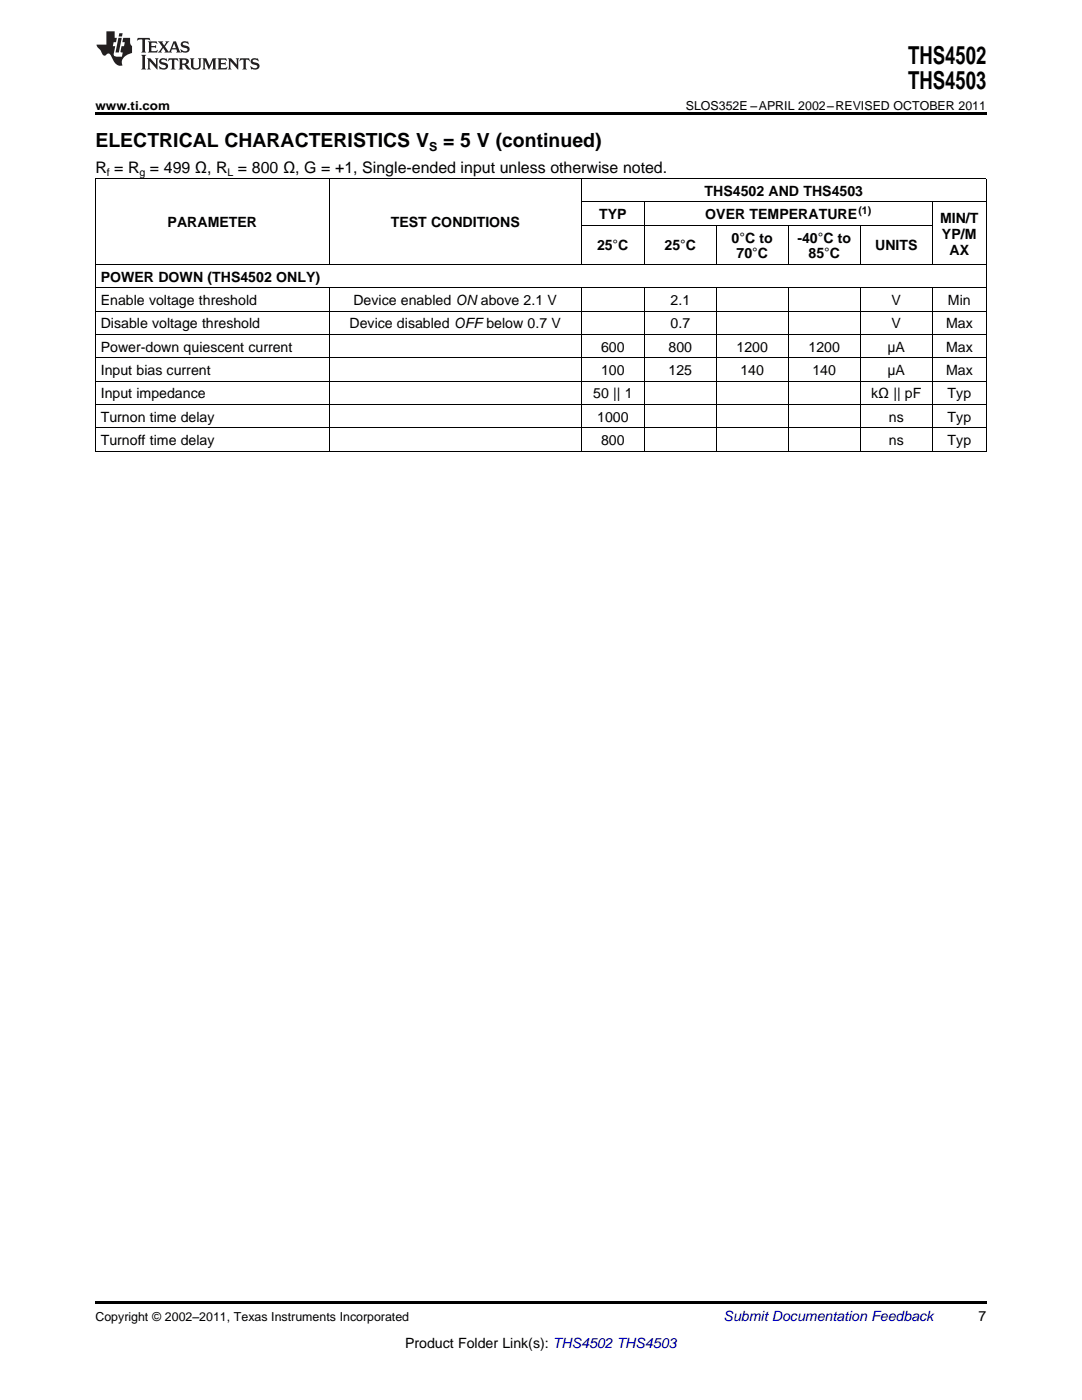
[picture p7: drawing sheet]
<svg xmlns="http://www.w3.org/2000/svg" width="216mm" height="279mm" viewBox="0 0 216 279" stroke-linecap="round" stroke-linejoin="round" font-family="sans-serif">
<defs><g id="words">
<g font-size="4.9">
<text x="181.2" y="12.8">THS4502</text>
<text x="181.2" y="17.8">THS4503</text>
</g>
<g font-size="3.9">
<text x="19" y="29.3">ELECTRICAL CHARACTERISTICS V</text>
<text x="88.4" y="29.3">= 5 V (continued)</text>
</g>
<text font-size="3.2" x="19" y="34.4">R = R = 499 Ω, R = 800 Ω, G = +1, Single-ended input unless otherwise noted.</text>
<g font-size="2.8">
<text x="140.6" y="39.1">THS4502 AND THS4503</text>
<text x="33.4" y="45.3">PARAMETER</text>
<text x="78" y="45.3">TEST CONDITIONS</text>
<text x="119.6" y="43.7">TYP</text>
<text x="140.7" y="43.7">OVER TEMPERATURE</text>
<text x="187.6" y="44.5">MIN/T</text>
<text x="188" y="47.7">YP/M</text>
<text x="119.1" y="50">25°C</text>
<text x="132.6" y="50">25°C</text>
<text x="146" y="48.4">0°C to</text>
<text x="147" y="51.6">70°C</text>
<text x="159.1" y="48.4">-40°C to</text>
<text x="161.3" y="51.6">85°C</text>
<text x="174.6" y="50">UNITS</text>
<text x="189.5" y="50.8">AX</text>
<text x="20.1" y="56.2">POWER DOWN (THS4502 ONLY)</text>
<text x="20.1" y="60.9">Enable voltage threshold</text>
<text x="20.1" y="65.5">Disable voltage threshold</text>
<text x="69.7" y="65.5">Device disabled OFF below 0.7 V</text>
<text x="70.5" y="60.9">Device enabled ON above 2.1 V</text>
<text x="133.8" y="60.9">2.1</text>
<text x="133.8" y="65.5">0.7</text>
<text x="177.9" y="60.9">V</text>
<text x="177.9" y="65.5">V</text>
<text x="188.8" y="65.5">Max</text>
<text x="189.2" y="60.9">Min</text>
<text x="20.1" y="70.2">Power-down quiescent current</text>
<text x="119.9" y="70.2">600</text>
<text x="133.4" y="70.2">800</text>
<text x="147" y="70.2">1200</text>
<text x="161.3" y="70.2">1200</text>
<text x="177.1" y="70.2">µA</text>
<text x="188.8" y="70.2">Max</text>
<text x="20.1" y="74.9">Input bias current</text>
<text x="119.9" y="74.9">100</text>
<text x="133.4" y="74.9">125</text>
<text x="147.7" y="74.9">140</text>
<text x="162.1" y="74.9">140</text>
<text x="177.1" y="74.9">µA</text>
<text x="188.8" y="74.9">Max</text>
<text x="20.1" y="79.5">Input impedance</text>
<text x="118.4" y="79.5">50 || 1</text>
<text x="173.8" y="79.5">kΩ || pF</text>
<text x="189.1" y="79.5">Typ</text>
<text x="20.1" y="84.2">Turnon time delay</text>
<text x="20.1" y="88.8">Turnoff time delay</text>
<text x="119.2" y="84.2">1000</text>
<text x="119.9" y="88.8">800</text>
<text x="177.4" y="84.2">ns</text>
<text x="177.4" y="88.8">ns</text>
<text x="189.1" y="84.2">Typ</text>
<text x="189.1" y="88.8">Typ</text>
<text x="195.3" y="263.6">7</text>
<text x="80.8" y="269">Product Folder Link(s): THS4502 THS4503</text>
</g>
<text font-size="2.8" fill="#0000c8" x="144.4" y="263.6">Submit Documentation Feedback</text>
<g font-size="2.5">
<text x="19" y="21.9">www.ti.com</text>
<text x="136.8" y="21.9">SLOS352E –APRIL 2002–REVISED OCTOBER 2011</text>
<text x="85.6" y="30.1">S</text>
<text x="19" y="263.6">Copyright © 2002–2011, Texas Instruments Incorporated</text>
</g>
<g font-size="2.1">
<text x="21.3" y="35.1">f</text>
<text x="27.8" y="35.1">g</text>
<text x="45.4" y="35.1">L</text>
<text x="171.3" y="42.6">(1)</text>
</g>
</g></defs>
<g fill="#231f20">
<path d="M27.5 7.6l-.1 .5 .4-.2h.6v.1v2.1l-.2 .4h1l-.3-.4v-2.1l.1-.1h.5l.5 .2-.2-.5zM29.5 8.3l.2 .3v1.5l-.2 .4h1.8l.2-.6a1.04 1.04 0 0 1-1.3 .2v-.7h.6l.3 .2v-.6l-.3 .2h-.6v-.6l.8-.1 .4 .3-.2-.5zM31.5 8.3l.9 1.1-.9 1.1h.8l-.2-.2 .5-.7 .4 .7-.2 .2h1.5l-.1-.2 .1-.4h.9l.1 .4-.2 .2h1l-.3-.3-.7-1.9h-.5l-.9 2-.8-1 .9-1h-.8l.1 .3-.3 .5-.4-.6 .2-.2zM34.7 8.6l.4 1h-.7zM36.3 8.4a.63 .63 0 0 0-.2 .7 .63 .63 0 0 0 .6 .4l.6 .2 .1 .2a.75 .75 0 0 1-.7 .4 .75 .75 0 0 1-.6-.5l.1 .7 .1-.1a1.11 1.11 0 0 0 1.5-.6 1.13 1.13 0 0 0-1.2-.8l-.1-.4a1.04 1.04 0 0 1 1.2 .2l-.2-.5-.1 .1-.5-.2zM28.2 10.9l.2 .4v2.2l-.2 .4h1l-.3-.4v-2.2l.3-.4zM29.3 11.6l.3 .4v1.5l-.3 .4h.8l-.2-.4v-1.3l1.5 1.7v-1.9l.2-.4h-.7l.2 .4v.9l-1.1-1.3zM32 11.8a.62 .62 0 0 0-.2 .7 .62 .62 0 0 0 .6 .4l.6 .1 .1 .3a.76 .76 0 0 1-.7 .3 .76 .76 0 0 1-.6-.4l.1 .7 .1-.1a1.11 1.11 0 0 0 1.5-.6 1.13 1.13 0 0 0-1.2-.8l-.1-.4a1.04 1.04 0 0 1 1.2 .2l-.2-.6-.1 .1-.5-.1zM33.7 11.6l-.2 .6a.61 .61 0 0 1 .8-.3v1.6l-.2 .4h.9l-.2-.4v-1.6a.63 .63 0 0 1 .8 .3l-.2-.6zM35.6 11.6l.3 .4v1.5l-.3 .4h1l-.2-.2v-.8l.5 .2a.76 .76 0 0 0 1.2 .7l-1-1a.58 .58 0 0 0 .6-.5 .58 .58 0 0 0-.5-.6zM36.4 11.9h.1a.45 .45 0 0 1 .5 .1 .45 .45 0 0 1 .1 .5l-.7 .2zM37.9 11.6l.2 .2a2.17 2.17 0 0 0 .3 1.9 .99 .99 0 0 0 1.6-.6v-1.1l.2-.4h-.7l.2 .2a1.92 1.92 0 0 1-.2 1.8 .6 .6 0 0 1-.9-.5v-1.1l.2-.4zM40.4 11.6l.2 .4v1.5l-.2 .4h.7l-.2-.4v-1.4l.8 1.8 .8-1.8v1.4l-.2 .4h.9l-.2-.4v-1.5l.2-.4h-.8l-.6 1.5-.6-1.5zM43.4 11.6l.2 .4v1.5l-.2 .4h1.8l.2-.6a1.04 1.04 0 0 1-1.3 .1v-.6h.5l.4 .2v-.6l-.4 .2h-.5v-.7h.8l.3 .3-.1-.6zM45.5 11.6l.2 .4v1.5l-.2 .4h.7l-.2-.4v-1.3l1.5 1.7v-1.9l.2-.4h-.7l.2 .4v.9l-1.1-1.3zM47.9 11.6l-.1 .6a.61 .61 0 0 1 .8-.3v1.6l-.3 .4h1l-.3-.4 .1-1.6a.63 .63 0 0 1 .7 .3l-.1-.6zM50.2 11.8a.62 .62 0 0 0-.2 .7 .62 .62 0 0 0 .6 .4l.6 .1 .2 .3a.76 .76 0 0 1-.8 .3 .76 .76 0 0 1-.6-.4l.1 .7 .2-.1a1.11 1.11 0 0 0 1.5-.6 1.13 1.13 0 0 0-1.3-.8l-.1-.4a1.04 1.04 0 0 1 1.2 .2l-.1-.6-.2 .1-.5-.1z"/>
<path d="M21.2 6.3v2.6h-1.9l.1 .4 .7 .9a.91 .91 0 0 0 1 .8 .56 .56 0 0 1 .5-.3 .56 .56 0 0 1 .5 .3l.4 .8a1.53 1.53 0 0 0 1.9 1.2 1.54 1.54 0 0 1 1-2.1l.9-.3v-1.4a1.52 1.52 0 0 1-.3-1.6h-1.4l-.2 .8h.5l-.2 .8h-.4l-.2 1v.2l.4 .1-.2 .8a1.93 1.93 0 0 1-1.6-.3l.3-1.8h-.5l.2-.8h.4l.2-.8h-.4v-1.3zM23.6 7.6l-.6 2.9h.7l.6-2.9zM23.8 6.6l-.1 .7h.6l.2-.7z"/>
</g>
<path d="M19 22.5h177.8v.5h-177.8zM19 259.7h177.8v.5h-177.8z" fill="#000"/>
<g fill="none" stroke="#000" stroke-width=".2">
<path d="M19 35.6h177.8M19.1 35.7v54.4M65.7 35.7v17.1M116 35.7v17.1M196.8 35.7v54.4M19 57.4h177.8M19 52.8h177.8M65.7 57.5v32.6M116 57.5v32.6M116 45h70.1M116 40.3h80.8M128.5 40.4v12.4"/>
<path d="M128.5 57.5v32.6M142.9 45v7.8M142.9 57.5v32.6M157.3 45v7.8M157.3 57.5v32.6M171.6 45v7.8M171.6 57.5v32.6M186 40.4v12.4M186 57.5v32.6M19 76.1h177.8M19 71.4h177.8M19 66.8h177.8"/>
<path d="M19 62.1h177.8M19 90h177.8M19 85.4h177.8M19 80.7h177.8"/>
</g>
<use href="#words"/>
</svg>
